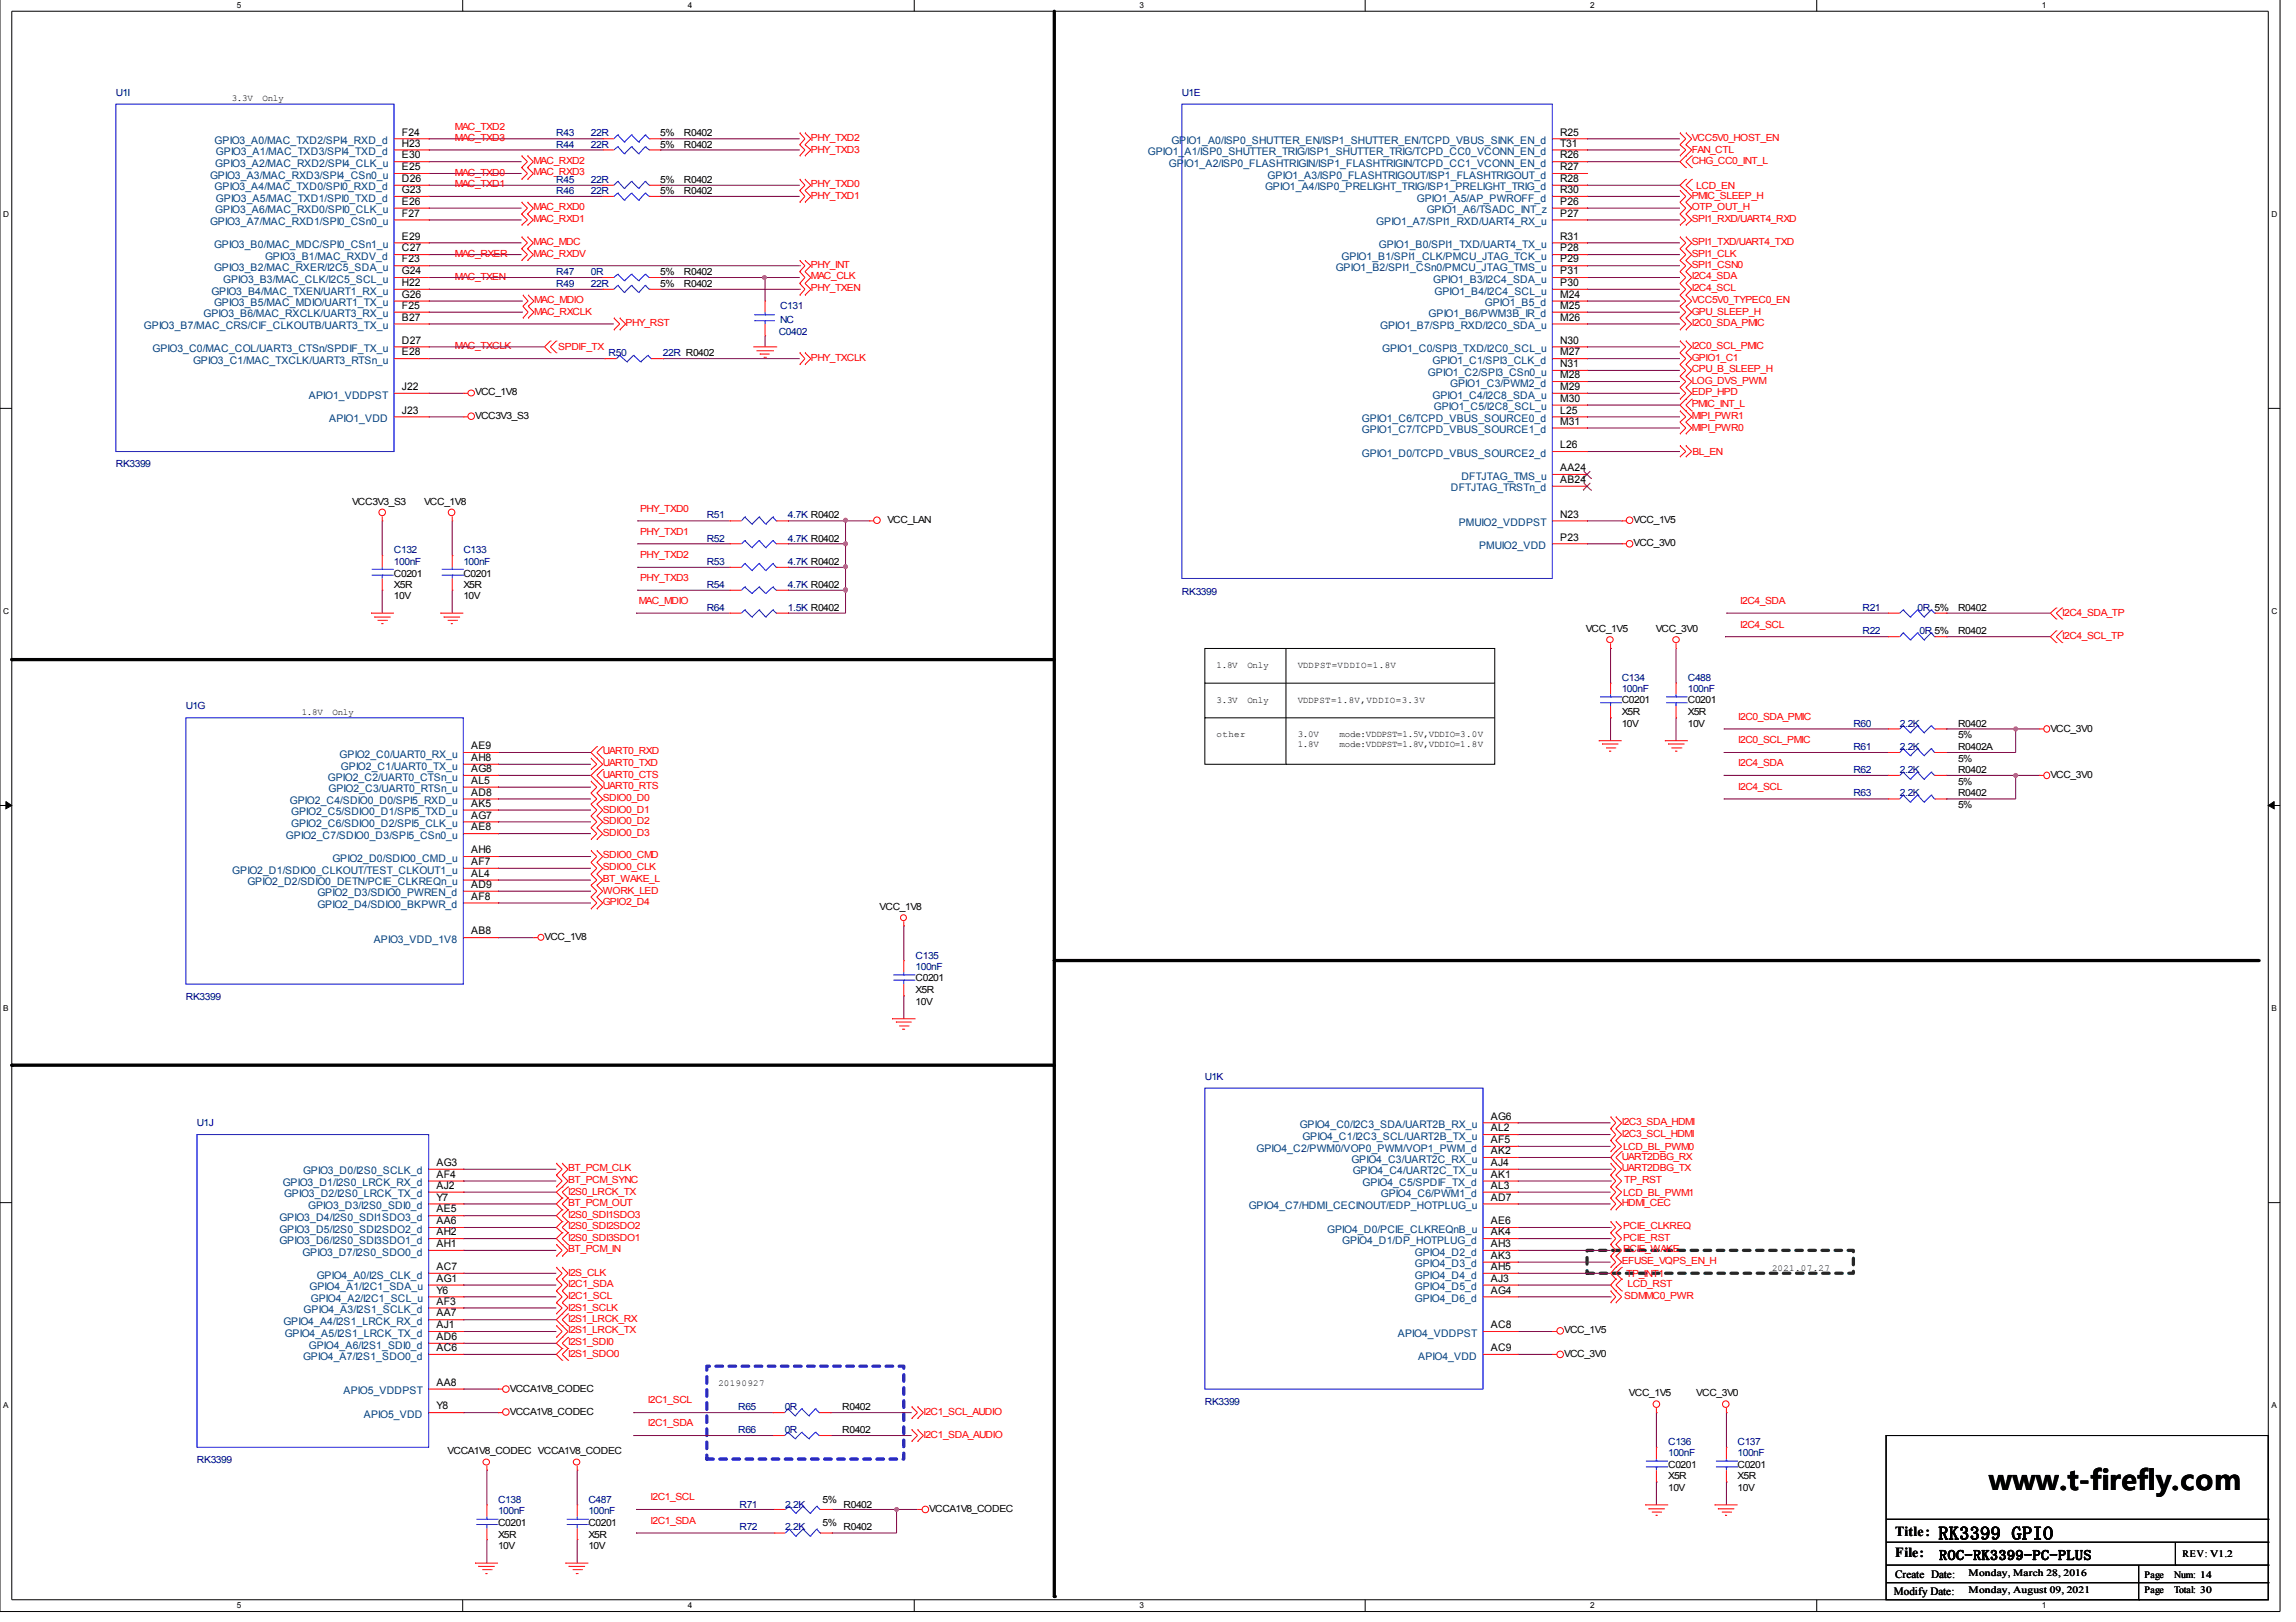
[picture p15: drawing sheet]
<svg xmlns="http://www.w3.org/2000/svg" width="297mm" height="210mm" viewBox="0 0 297 210" stroke-linecap="round" stroke-linejoin="round" font-family="sans-serif">
<defs><g id="words">
<text font-size="3.6" x="257.3" y="192.9">www.t-firefly.com</text>
<text font-size="2.4" x="250.8" y="199.2">RK3399 GPIO</text>
<g font-size="1.8">
<text x="245.2" y="198.8">Title:</text>
<text x="245.2" y="201.4">File:</text>
<text x="250.9" y="201.9">ROC-RK3399-PC-PLUS</text>
</g>
<g font-size="1.4">
<text x="52" y="17.5">F24</text>
<text x="201.8" y="17.5">R25</text>
<text x="52" y="23.6">D26</text>
<text x="52" y="22">E25</text>
<text x="52" y="20.5">E30</text>
<text x="52" y="19">H23</text>
<text x="201.8" y="19">T31</text>
<text x="201.8" y="20.5">R26</text>
<text x="201.8" y="22">R27</text>
<text x="201.8" y="23.6">R28</text>
<text x="52" y="28">F27</text>
<text x="52" y="26.5">E26</text>
<text x="52" y="25">G23</text>
<text x="201.8" y="25">R30</text>
<text x="201.8" y="26.5">P26</text>
<text x="201.8" y="28">P27</text>
<text x="52" y="35.5">G24</text>
<text x="52" y="34">F23</text>
<text x="52" y="32.5">C27</text>
<text x="52" y="31">E29</text>
<text x="201.8" y="31">R31</text>
<text x="201.8" y="32.5">P28</text>
<text x="201.8" y="34">P29</text>
<text x="201.8" y="35.5">P31</text>
<text x="52" y="41.5">B27</text>
<text x="52" y="40">F25</text>
<text x="52" y="38.5">G26</text>
<text x="52" y="37">H22</text>
<text x="201.8" y="41.5">M26</text>
<text x="201.8" y="37">P30</text>
<text x="201.8" y="38.5">M24</text>
<text x="201.8" y="40">M25</text>
<text x="52" y="46">E28</text>
<text x="52" y="44.5">D27</text>
<text x="201.8" y="44.5">N30</text>
<text x="201.8" y="46">M27</text>
<text x="201.8" y="47.5">N31</text>
<text x="52" y="53.5">J23</text>
<text x="52" y="50.5">J22</text>
<text x="201.8" y="49">M28</text>
<text x="201.8" y="50.5">M29</text>
<text x="201.8" y="52">M30</text>
<text x="201.8" y="53.5">L25</text>
<text x="201.8" y="55">M31</text>
<text x="201.8" y="58">L26</text>
<text x="201.8" y="61">AA24</text>
<text x="201.8" y="62.5">AB24</text>
<text x="201.8" y="67">N23</text>
<text x="201.8" y="69.9">P23</text>
<text x="61" y="97">AE9</text>
<text x="61" y="98.5">AH8</text>
<text x="61" y="99.9">AG8</text>
<text x="61" y="101.4">AL5</text>
<text x="61" y="103">AD8</text>
<text x="61" y="104.4">AK5</text>
<text x="61" y="105.9">AG7</text>
<text x="61" y="107.5">AE8</text>
<text x="61" y="110.4">AH6</text>
<text x="61" y="111.9">AF7</text>
<text x="61" y="113.5">AL4</text>
<text x="61" y="114.9">AD9</text>
<text x="61" y="116.4">AF8</text>
<text x="61" y="120.9">AB8</text>
<text x="192.9" y="144.9">AG6</text>
<text x="192.9" y="146.4">AL2</text>
<text x="192.9" y="147.9">AF5</text>
<text x="192.9" y="149.4">AK2</text>
<text x="56.5" y="150.9">AG3</text>
<text x="56.5" y="152.4">AF4</text>
<text x="56.5" y="153.9">AJ2</text>
<text x="56.5" y="155.4">Y7</text>
<text x="192.9" y="150.9">AJ4</text>
<text x="192.9" y="152.4">AK1</text>
<text x="192.9" y="153.9">AL3</text>
<text x="192.9" y="155.4">AD7</text>
<text x="56.5" y="156.9">AE5</text>
<text x="56.5" y="158.4">AA6</text>
<text x="56.5" y="159.9">AH2</text>
<text x="56.5" y="161.4">AH1</text>
<text x="192.9" y="158.4">AE6</text>
<text x="192.9" y="159.9">AK4</text>
<text x="192.9" y="161.4">AH3</text>
<text x="56.5" y="164.4">AC7</text>
<text x="56.5" y="165.9">AG1</text>
<text x="56.5" y="167.4">Y6</text>
<text x="192.9" y="162.9">AK3</text>
<text x="192.9" y="164.4">AH5</text>
<text x="192.9" y="165.9">AJ3</text>
<text x="192.9" y="167.4">AG4</text>
<text x="56.5" y="168.8">AF3</text>
<text x="56.5" y="170.4">AA7</text>
<text x="56.5" y="171.9">AJ1</text>
<text x="56.5" y="173.4">AD6</text>
<text x="192.9" y="171.9">AC8</text>
<text x="56.5" y="179.3">AA8</text>
<text x="56.5" y="174.9">AC6</text>
<text x="192.9" y="174.9">AC9</text>
<text x="56.5" y="182.4">Y8</text>
<text x="245" y="206.3">Modify Date:</text>
<text x="245.2" y="204.1">Create Date:</text>
</g>
<g font-size="1.4" fill="#003f7f">
<text x="27.2" y="23.1">GPIO3_A3/MAC_RXD3/SPI4_CSn0_u</text>
<text x="27.8" y="18.6">GPIO3_A0/MAC_TXD2/SPI4_RXD_d</text>
<text x="27.9" y="21.6">GPIO3_A2/MAC_RXD2/SPI4_CLK_u</text>
<text x="27.9" y="20.1">GPIO3_A1/MAC_TXD3/SPI4_TXD_d</text>
<text x="148.5" y="20.1">GPIO1_A1/ISP0_SHUTTER_TRIG/ISP1_SHUTTER_TRIG/TCPD_CC0_VCONN_EN_d</text>
<text x="151.2" y="21.6">GPIO1_A2/ISP0_FLASHTRIGIN/ISP1_FLASHTRIGIN/TCPD_CC1_VCONN_EN_d</text>
<text x="151.6" y="18.6">GPIO1_A0/ISP0_SHUTTER_EN/ISP1_SHUTTER_EN/TCPD_VBUS_SINK_EN_d</text>
<text x="164" y="23.1">GPIO1_A3/ISP0_FLASHTRIGOUT/ISP1_FLASHTRIGOUT_d</text>
<text x="27.2" y="29.1">GPIO3_A7/MAC_RXD1/SPI0_CSn0_u</text>
<text x="27.8" y="24.7">GPIO3_A4/MAC_TXD0/SPI0_RXD_d</text>
<text x="27.9" y="27.6">GPIO3_A6/MAC_RXD0/SPI0_CLK_u</text>
<text x="27.9" y="26.1">GPIO3_A5/MAC_TXD1/SPI0_TXD_d</text>
<text x="163.7" y="24.7">GPIO1_A4/ISP0_PRELIGHT_TRIG/ISP1_PRELIGHT_TRIG_d</text>
<text x="178.1" y="29.1">GPIO1_A7/SPI1_RXD/UART4_RX_u</text>
<text x="183.3" y="26.1">GPIO1_A5/AP_PWROFF_d</text>
<text x="184.6" y="27.6">GPIO1_A6/TSADC_INT_z</text>
<text x="27.7" y="35.1">GPIO3_B2/MAC_RXER/I2C5_SDA_u</text>
<text x="27.7" y="32.1">GPIO3_B0/MAC_MDC/SPI0_CSn1_u</text>
<text x="34.3" y="33.6">GPIO3_B1/MAC_RXDV_d</text>
<text x="172.8" y="35.1">GPIO1_B2/SPI1_CSn0/PMCU_JTAG_TMS_u</text>
<text x="173.6" y="33.6">GPIO1_B1/SPI1_CLK/PMCU_JTAG_TCK_u</text>
<text x="178.4" y="32.1">GPIO1_B0/SPI1_TXD/UART4_TX_u</text>
<text x="26.3" y="41.1">GPIO3_B6/MAC_RXCLK/UART3_RX_u</text>
<text x="27.3" y="38.1">GPIO3_B4/MAC_TXEN/UART1_RX_u</text>
<text x="27.7" y="39.6">GPIO3_B5/MAC_MDIO/UART1_TX_u</text>
<text x="28.9" y="36.6">GPIO3_B3/MAC_CLK/I2C5_SCL_u</text>
<text x="184.8" y="41.1">GPIO1_B6/PWM3B_IR_d</text>
<text x="185.4" y="36.6">GPIO1_B3/I2C4_SDA_u</text>
<text x="185.6" y="38.1">GPIO1_B4/I2C4_SCL_u</text>
<text x="192.1" y="39.6">GPIO1_B5_d</text>
<text x="18.6" y="42.6">GPIO3_B7/MAC_CRS/CIF_CLKOUTB/UART3_TX_u</text>
<text x="19.7" y="45.6">GPIO3_C0/MAC_COL/UART3_CTSn/SPDIF_TX_u</text>
<text x="25" y="47.1">GPIO3_C1/MAC_TXCLK/UART3_RTSn_u</text>
<text x="178.6" y="42.6">GPIO1_B7/SPI3_RXD/I2C0_SDA_u</text>
<text x="178.8" y="45.6">GPIO1_C0/SPI3_TXD/I2C0_SCL_u</text>
<text x="185.3" y="47.1">GPIO1_C1/SPI3_CLK_d</text>
<text x="40" y="51.6">APIO1_VDDPST</text>
<text x="184.7" y="48.6">GPIO1_C2/SPI3_CSn0_u</text>
<text x="185.3" y="51.6">GPIO1_C4/I2C8_SDA_u</text>
<text x="185.5" y="53.1">GPIO1_C5/I2C8_SCL_u</text>
<text x="187.6" y="50.1">GPIO1_C3/PWM2_d</text>
<text x="42.6" y="54.6">APIO1_VDD</text>
<text x="176.2" y="54.6">GPIO1_C6/TCPD_VBUS_SOURCE0_d</text>
<text x="176.2" y="56.1">GPIO1_C7/TCPD_VBUS_SOURCE1_d</text>
<text x="176.2" y="59.1">GPIO1_D0/TCPD_VBUS_SOURCE2_d</text>
<text x="187.7" y="63.6">DFTJTAG_TRSTn_d</text>
<text x="189.1" y="62.1">DFTJTAG_TMS_u</text>
<text x="188.7" y="68.1">PMUIO2_VDDPST</text>
<text x="191.3" y="71">PMUIO2_VDD</text>
<text x="42.4" y="101">GPIO2_C2/UART0_CTSn_u</text>
<text x="43.9" y="98.1">GPIO2_C0/UART0_RX_u</text>
<text x="44.1" y="99.6">GPIO2_C1/UART0_TX_u</text>
<text x="37.5" y="104.1">GPIO2_C4/SDIO0_D0/SPI5_RXD_u</text>
<text x="37.7" y="105.5">GPIO2_C5/SDIO0_D1/SPI5_TXD_u</text>
<text x="37.7" y="107">GPIO2_C6/SDIO0_D2/SPI5_CLK_u</text>
<text x="42.5" y="102.5">GPIO2_C3/UART0_RTSn_u</text>
<text x="30.1" y="113">GPIO2_D1/SDIO0_CLKOUT/TEST_CLKOUT1_u</text>
<text x="37" y="108.6">GPIO2_C7/SDIO0_D3/SPI5_CSn0_u</text>
<text x="43" y="111.5">GPIO2_D0/SDIO0_CMD_u</text>
<text x="32" y="114.6">GPIO2_D2/SDIO0_DETN/PCIE_CLKREQn_u</text>
<text x="41.1" y="116">GPIO2_D3/SDIO0_PWREN_d</text>
<text x="41.1" y="117.5">GPIO2_D4/SDIO0_BKPWR_d</text>
<text x="48.3" y="122">APIO3_VDD_1V8</text>
<text x="162.6" y="149">GPIO4_C2/PWM0/VOP0_PWM/VOP1_PWM_d</text>
<text x="168.1" y="146">GPIO4_C0/I2C3_SDA/UART2B_RX_u</text>
<text x="168.5" y="147.5">GPIO4_C1/I2C3_SCL/UART2B_TX_u</text>
<text x="36.6" y="153.5">GPIO3_D1/I2S0_LRCK_RX_d</text>
<text x="36.7" y="155">GPIO3_D2/I2S0_LRCK_TX_d</text>
<text x="39.2" y="152">GPIO3_D0/I2S0_SCLK_d</text>
<text x="174.8" y="150.5">GPIO4_C3/UART2C_RX_u</text>
<text x="175" y="152">GPIO4_C4/UART2C_TX_u</text>
<text x="176.3" y="153.5">GPIO4_C5/SPDIF_TX_d</text>
<text x="178.6" y="155">GPIO4_C6/PWM1_d</text>
<text x="36.2" y="158">GPIO3_D4/I2S0_SDI1SDO3_d</text>
<text x="36.2" y="159.5">GPIO3_D5/I2S0_SDI2SDO2_d</text>
<text x="36.2" y="161">GPIO3_D6/I2S0_SDI3SDO1_d</text>
<text x="39.9" y="156.5">GPIO3_D3/I2S0_SDI0_d</text>
<text x="161.5" y="156.5">GPIO4_C7/HDMI_CECINOUT/EDP_HOTPLUG_u</text>
<text x="171.7" y="159.5">GPIO4_D0/PCIE_CLKREQnB_u</text>
<text x="173.7" y="161">GPIO4_D1/DP_HOTPLUG_d</text>
<text x="39.1" y="162.5">GPIO3_D7/I2S0_SDO0_d</text>
<text x="40" y="167">GPIO4_A1/I2C1_SDA_u</text>
<text x="41" y="165.5">GPIO4_A0/I2S_CLK_d</text>
<text x="183" y="162.5">GPIO4_D2_d</text>
<text x="183" y="164">GPIO4_D3_d</text>
<text x="183" y="165.5">GPIO4_D4_d</text>
<text x="183" y="167">GPIO4_D5_d</text>
<text x="36.7" y="171.5">GPIO4_A4/I2S1_LRCK_RX_d</text>
<text x="36.8" y="173">GPIO4_A5/I2S1_LRCK_TX_d</text>
<text x="39.3" y="169.9">GPIO4_A3/I2S1_SCLK_d</text>
<text x="40.2" y="168.5">GPIO4_A2/I2C1_SCL_u</text>
<text x="180.8" y="173">APIO4_VDDPST</text>
<text x="183" y="168.5">GPIO4_D6_d</text>
<text x="39.2" y="176">GPIO4_A7/I2S1_SDO0_d</text>
<text x="40" y="174.5">GPIO4_A6/I2S1_SDI0_d</text>
<text x="183.5" y="176">APIO4_VDD</text>
<text x="44.4" y="180.4">APIO5_VDDPST</text>
<text x="47.1" y="183.5">APIO5_VDD</text>
</g>
<g font-size="1.3" fill="#00007f">
<text x="15" y="12.4">U1I</text>
<text x="72" y="17.6">R43</text>
<text x="76.5" y="17.6">22R</text>
<text x="152.9" y="12.4">U1E</text>
<text x="72" y="23.6">R45</text>
<text x="72" y="19.1">R44</text>
<text x="76.5" y="23.6">22R</text>
<text x="76.5" y="19.1">22R</text>
<text x="72" y="25.2">R46</text>
<text x="76.5" y="25.2">22R</text>
<text x="72" y="35.6">R47</text>
<text x="76.5" y="35.6">0R</text>
<text x="72" y="37.1">R49</text>
<text x="76.5" y="37.1">22R</text>
<text x="100.9" y="40">C131</text>
<text x="100.9" y="41.8">NC</text>
<text x="78.7" y="46.1">R50</text>
<text x="85.8" y="46.1">22R R0402</text>
<text x="100.8" y="43.4">C0402</text>
<text x="15" y="60.5">RK3399</text>
<text x="51" y="71.6">C132</text>
<text x="59.9" y="71.6">C133</text>
<text x="91.4" y="67.1">R51</text>
<text x="91.4" y="70.1">R52</text>
<text x="101.9" y="67.1">4.7K R0402</text>
<text x="101.9" y="70.1">4.7K R0402</text>
<text x="51" y="73.1">100nF</text>
<text x="59.9" y="73.1">100nF</text>
<text x="91.4" y="76">R54</text>
<text x="91.4" y="73.1">R53</text>
<text x="101.9" y="76">4.7K R0402</text>
<text x="101.9" y="73.1">4.7K R0402</text>
<text x="152.9" y="77">RK3399</text>
<text x="91.4" y="79.1">R64</text>
<text x="101.9" y="79.1">1.5K R0402</text>
<text x="241" y="79.1">R21</text>
<text x="241" y="82.1">R22</text>
<text x="248.1" y="79.1">0R 5%</text>
<text x="248.3" y="82.1">0R 5%</text>
<text x="209.8" y="88.1">C134</text>
<text x="209.8" y="89.6">100nF</text>
<text x="218.4" y="88.1">C488</text>
<text x="218.4" y="89.6">100nF</text>
<text x="24" y="91.8">U1G</text>
<text x="239.8" y="94.1">R60</text>
<text x="245.8" y="94.1">2.2K</text>
<text x="239.8" y="97">R61</text>
<text x="239.8" y="100.1">R62</text>
<text x="245.8" y="97">2.2K</text>
<text x="245.8" y="100.1">2.2K</text>
<text x="239.8" y="103.1">R63</text>
<text x="245.8" y="103.1">2.2K</text>
<text x="118.4" y="124.1">C135</text>
<text x="118.4" y="125.5">100nF</text>
<text x="24" y="129.4">RK3399</text>
<text x="155.9" y="139.8">U1K</text>
<text x="25.5" y="145.7">U1J</text>
<text x="95.5" y="182.5">R65</text>
<text x="95.5" y="185.4">R66</text>
<text x="101.5" y="182.5">0R</text>
<text x="101.5" y="185.4">0R</text>
<text x="155.9" y="181.9">RK3399</text>
<text x="25.5" y="189.3">RK3399</text>
<text x="215.8" y="187">C136</text>
<text x="215.8" y="188.5">100nF</text>
<text x="224.8" y="187">C137</text>
<text x="224.8" y="188.5">100nF</text>
<text x="64.4" y="194.5">C138</text>
<text x="64.4" y="195.9">100nF</text>
<text x="76.1" y="194.5">C487</text>
<text x="76.1" y="195.9">100nF</text>
<text x="95.7" y="195.1">R71</text>
<text x="101.6" y="195.1">2.2K</text>
<text x="95.7" y="198">R72</text>
<text x="101.6" y="198">2.2K</text>
</g>
<g font-size="1.3" fill="#f00">
<text x="58.8" y="16.8">MAC_TXD2</text>
<text x="58.8" y="18.2">MAC_TXD3</text>
<text x="58.8" y="22.8">MAC_TXD0</text>
<text x="69" y="21.2">MAC_RXD2</text>
<text x="69" y="22.7">MAC_RXD3</text>
<text x="104.9" y="19.7">PHY_TXD3</text>
<text x="104.9" y="18.2">PHY_TXD2</text>
<text x="218.9" y="21.2">CHG_CC0_INT_L</text>
<text x="218.9" y="18.2">VCC5V0_HOST_EN</text>
<text x="218.9" y="19.7">FAN_CTL</text>
<text x="58.8" y="24.2">MAC_TXD1</text>
<text x="69" y="27.2">MAC_RXD0</text>
<text x="69" y="28.7">MAC_RXD1</text>
<text x="104.9" y="25.8">PHY_TXD1</text>
<text x="104.9" y="24.2">PHY_TXD0</text>
<text x="218.9" y="25.8">PMIC_SLEEP_H</text>
<text x="218.9" y="27.2">OTP_OUT_H</text>
<text x="218.9" y="28.7">SPI1_RXD/UART4_RXD</text>
<text x="219.5" y="24.5">LCD_EN</text>
<text x="58.8" y="33.2">MAC_RXER</text>
<text x="69" y="31.7">MAC_MDC</text>
<text x="69" y="33.2">MAC_RXDV</text>
<text x="104.9" y="34.7">PHY_INT</text>
<text x="218.9" y="31.7">SPI1_TXD/UART4_TXD</text>
<text x="218.9" y="33.2">SPI1_CLK</text>
<text x="218.9" y="34.7">SPI1_CSN0</text>
<text x="58.8" y="36.3">MAC_TXEN</text>
<text x="69.1" y="40.7">MAC_RXCLK</text>
<text x="69.1" y="39.2">MAC_MDIO</text>
<text x="104.9" y="37.7">PHY_TXEN</text>
<text x="104.9" y="36.2">MAC_CLK</text>
<text x="218.9" y="40.7">GPU_SLEEP_H</text>
<text x="218.9" y="36.2">I2C4_SDA</text>
<text x="218.9" y="37.7">I2C4_SCL</text>
<text x="218.9" y="39.2">VCC5V0_TYPEC0_EN</text>
<text x="58.8" y="45.2">MAC_TXCLK</text>
<text x="72.2" y="45.3">SPDIF_TX</text>
<text x="80.9" y="42.2">PHY_RST</text>
<text x="104.9" y="46.7">PHY_TXCLK</text>
<text x="218.9" y="42.2">I2C0_SDA_PMIC</text>
<text x="218.9" y="45.2">I2C0_SCL_PMIC</text>
<text x="218.9" y="46.7">GPIO1_C1</text>
<text x="218.9" y="52.7">PMIC_INT_L</text>
<text x="218.9" y="48.2">CPU_B_SLEEP_H</text>
<text x="218.9" y="49.7">LOG_DVS_PWM</text>
<text x="218.9" y="51.2">EDP_HPD</text>
<text x="218.9" y="54.2">MIPI_PWR1</text>
<text x="218.9" y="55.7">MIPI_PWR0</text>
<text x="218.9" y="58.9">BL_EN</text>
<text x="82.8" y="66.2">PHY_TXD0</text>
<text x="82.8" y="69.2">PHY_TXD1</text>
<text x="82.8" y="75.2">PHY_TXD3</text>
<text x="82.8" y="72.2">PHY_TXD2</text>
<text x="82.6" y="78.2">MAC_MDIO</text>
<text x="225.1" y="78.2">I2C4_SDA</text>
<text x="225.1" y="81.2">I2C4_SCL</text>
<text x="266.8" y="79.7">I2C4_SDA_TP</text>
<text x="266.8" y="82.6">I2C4_SCL_TP</text>
<text x="224.9" y="93.1">I2C0_SDA_PMIC</text>
<text x="78" y="99.2">UART0_TXD</text>
<text x="78" y="97.6">UART0_RXD</text>
<text x="78" y="100.7">UART0_CTS</text>
<text x="224.9" y="99.2">I2C4_SDA</text>
<text x="224.9" y="96.2">I2C0_SCL_PMIC</text>
<text x="78" y="103.6">SDIO0_D0</text>
<text x="78" y="105.2">SDIO0_D1</text>
<text x="78" y="106.6">SDIO0_D2</text>
<text x="78" y="102.1">UART0_RTS</text>
<text x="224.9" y="102.2">I2C4_SCL</text>
<text x="78" y="111.1">SDIO0_CMD</text>
<text x="78" y="112.6">SDIO0_CLK</text>
<text x="78" y="108.1">SDIO0_D3</text>
<text x="78" y="115.7">WORK_LED</text>
<text x="78" y="114.1">BT_WAKE_L</text>
<text x="78" y="117.1">GPIO2_D4</text>
<text x="209.8" y="145.6">I2C3_SDA_HDMI</text>
<text x="209.8" y="147.1">I2C3_SCL_HDMI</text>
<text x="210" y="148.8">LCD_BL_PWM0</text>
<text x="73.5" y="153.1">BT_PCM_SYNC</text>
<text x="73.5" y="151.6">BT_PCM_CLK</text>
<text x="73.5" y="154.6">I2S0_LRCK_TX</text>
<text x="209.8" y="151.6">UART2DBG_TX</text>
<text x="209.8" y="150.1">UART2DBG_RX</text>
<text x="210" y="154.8">LCD_BL_PWM1</text>
<text x="210.1" y="153.1">TP_RST</text>
<text x="73.5" y="156.1">BT_PCM_OUT</text>
<text x="73.5" y="157.6">I2S0_SDI1SDO3</text>
<text x="73.5" y="159.1">I2S0_SDI2SDO2</text>
<text x="73.5" y="160.6">I2S0_SDI3SDO1</text>
<text x="209.8" y="156.1">HDMI_CEC</text>
<text x="210" y="160.6">PCIE_RST</text>
<text x="210" y="159.1">PCIE_CLKREQ</text>
<text x="73.5" y="165.1">I2S_CLK</text>
<text x="73.5" y="166.6">I2C1_SDA</text>
<text x="73.5" y="162.1">BT_PCM_IN</text>
<text x="209.8" y="163.6">EFUSE_VQPS_EN_H</text>
<text x="210" y="162.1">PCIE_WAKE</text>
<text x="210.4" y="165.2">TP_INT1</text>
<text x="210.6" y="166.6">LCD_RST</text>
<text x="73.5" y="169.6">I2S1_SCLK</text>
<text x="73.5" y="171">I2S1_LRCK_RX</text>
<text x="73.5" y="168.1">I2C1_SCL</text>
<text x="73.5" y="172.6">I2S1_LRCK_TX</text>
<text x="210.1" y="168.1">SDMMC0_PWR</text>
<text x="73.5" y="175.6">I2S1_SDO0</text>
<text x="73.5" y="174.1">I2S1_SDI0</text>
<text x="83.8" y="181.6">I2C1_SCL</text>
<text x="83.8" y="184.6">I2C1_SDA</text>
<text x="119.5" y="183.1">I2C1_SCL_AUDIO</text>
<text x="119.5" y="186">I2C1_SDA_AUDIO</text>
<text x="84.2" y="194.2">I2C1_SCL</text>
<text x="84.2" y="197.2">I2C1_SDA</text>
</g>
<g font-size="1.3">
<text x="85.4" y="17.6">5%</text>
<text x="88.5" y="17.6">R0402</text>
<text x="85.4" y="23.6">5%</text>
<text x="85.4" y="19.1">5%</text>
<text x="88.5" y="23.6">R0402</text>
<text x="88.5" y="19.1">R0402</text>
<text x="85.4" y="25.2">5%</text>
<text x="88.5" y="25.2">R0402</text>
<text x="85.4" y="35.6">5%</text>
<text x="88.5" y="35.6">R0402</text>
<text x="85.4" y="37.1">5%</text>
<text x="88.5" y="37.1">R0402</text>
<text x="61.5" y="51.2">VCC_1V8</text>
<text x="61.5" y="54.2">VCC3V3_S3</text>
<text x="45.6" y="65.3">VCC3V3_S3</text>
<text x="54.9" y="65.3">VCC_1V8</text>
<text x="114.8" y="67.7">VCC_LAN</text>
<text x="211.3" y="70.7">VCC_3V0</text>
<text x="211.3" y="67.7">VCC_1V5</text>
<text x="51" y="74.6">C0201</text>
<text x="51" y="76">X5R</text>
<text x="51" y="77.6">10V</text>
<text x="59.9" y="74.6">C0201</text>
<text x="59.9" y="76">X5R</text>
<text x="59.9" y="77.6">10V</text>
<text x="205.1" y="81.8">VCC_1V5</text>
<text x="214.2" y="81.8">VCC_3V0</text>
<text x="253.3" y="79.1">R0402</text>
<text x="253.3" y="82.1">R0402</text>
<text x="209.8" y="91">C0201</text>
<text x="209.8" y="92.6">X5R</text>
<text x="209.8" y="94.1">10V</text>
<text x="218.4" y="91">C0201</text>
<text x="218.4" y="92.6">X5R</text>
<text x="218.4" y="94.1">10V</text>
<text x="253.3" y="94.1">R0402</text>
<text x="253.3" y="95.5">5%</text>
<text x="265.3" y="94.7">VCC_3V0</text>
<text x="253.3" y="97">R0402A</text>
<text x="253.3" y="98.6">5%</text>
<text x="253.3" y="100.1">R0402</text>
<text x="253.3" y="101.5">5%</text>
<text x="265.3" y="100.7">VCC_3V0</text>
<text x="253.3" y="103.1">R0402</text>
<text x="253.3" y="104.6">5%</text>
<text x="113.8" y="117.7">VCC_1V8</text>
<text x="70.4" y="121.6">VCC_1V8</text>
<text x="118.4" y="127">C0201</text>
<text x="118.4" y="128.5">X5R</text>
<text x="118.4" y="130.1">10V</text>
<text x="202.4" y="172.6">VCC_1V5</text>
<text x="202.4" y="175.6">VCC_3V0</text>
<text x="66" y="183.1">VCCA1V8_CODEC</text>
<text x="66" y="180.1">VCCA1V8_CODEC</text>
<text x="109" y="182.5">R0402</text>
<text x="109" y="185.4">R0402</text>
<text x="210.7" y="180.7">VCC_1V5</text>
<text x="219.5" y="180.7">VCC_3V0</text>
<text x="57.9" y="188.1">VCCA1V8_CODEC VCCA1V8_CODEC</text>
<text x="215.8" y="190">C0201</text>
<text x="215.8" y="191.4">X5R</text>
<text x="224.8" y="190">C0201</text>
<text x="224.8" y="191.4">X5R</text>
<text x="64.4" y="197.5">C0201</text>
<text x="76.1" y="197.5">C0201</text>
<text x="106.4" y="197.5">5%</text>
<text x="106.4" y="194.5">5%</text>
<text x="109.1" y="195.1">R0402</text>
<text x="120.2" y="195.7">VCCA1V8_CODEC</text>
<text x="215.8" y="193">10V</text>
<text x="224.8" y="193">10V</text>
<text x="64.4" y="199">X5R</text>
<text x="64.4" y="200.4">10V</text>
<text x="76.1" y="199">X5R</text>
<text x="76.1" y="200.4">10V</text>
<text x="109.1" y="198">R0402</text>
<text x="254.7" y="204">Monday, March 28, 2016</text>
<text x="282.4" y="201.4">REV: V1.2</text>
<text x="254.7" y="206.2">Monday, August 09, 2021</text>
<text x="277.5" y="204.1">Page</text>
<text x="277.5" y="206.2">Page</text>
<text x="281.3" y="204.1">Num: 14</text>
<text x="281.3" y="206.2">Total: 30</text>
</g>
<g font-size="1.2">
<text x="30" y="13.1">3.3V</text>
<text x="34" y="13.1">Only</text>
<text x="157.4" y="86.5">1.8V</text>
<text x="161.4" y="86.5">Only</text>
<text x="167.9" y="86.5">VDDPST=VDDIO=1.8V</text>
<text x="39" y="92.5">1.8V</text>
<text x="43" y="92.5">Only</text>
<text x="157.4" y="90.9">3.3V</text>
<text x="157.4" y="95.4">other</text>
<text x="161.4" y="90.9">Only</text>
<text x="167.9" y="95.4">3.0V</text>
<text x="167.9" y="90.9">VDDPST=1.8V,VDDIO=3.3V</text>
<text x="173.3" y="95.4">mode:VDDPST=1.5V,VDDIO=3.0V</text>
<text x="167.9" y="96.6">1.8V</text>
<text x="173.3" y="96.6">mode:VDDPST=1.8V,VDDIO=1.8V</text>
<text x="229.3" y="164.4">2021.07.27</text>
<text x="93" y="179.4">20190927</text>
</g>
<g font-size="1.1">
<text x="30.6" y="1">5</text>
<text x="89" y="1">4</text>
<text x="147.4" y="1">3</text>
<text x="205.7" y="1">2</text>
<text x="264.2" y="1">1</text>
<text x=".4" y="28">D</text>
<text x="293.9" y="28">D</text>
<text x=".4" y="79.4">C</text>
<text x="293.9" y="79.4">C</text>
<text x=".4" y="130.8">B</text>
<text x="293.9" y="130.8">B</text>
<text x=".4" y="182.2">A</text>
<text x="293.9" y="182.2">A</text>
<text x="30.6" y="208.1">5</text>
<text x="89" y="208.1">4</text>
<text x="147.4" y="208.1">3</text>
<text x="205.7" y="208.1">2</text>
<text x="264.2" y="208.1">1</text>
</g>
</g></defs>
<path d="M0 -.1v208.6h295v-208.6M1.5 1.5h292v205.5h-292z" fill="none" stroke="#000" stroke-width=".13"/>
<g fill="#fff">
<path d="M30.6 .1h.5v1.1h-.5z"/>
<path d="M30.6 207.2h.5v1.1h-.5z"/>
</g>
<path d="M59.9 -.1v1.6M59.9 207v1.5" fill="none" stroke="#000" stroke-width=".13"/>
<g fill="#fff">
<path d="M89 .1h.4v1.1h-.4z"/>
<path d="M89 207.2h.4v1.1h-.4z"/>
</g>
<path d="M118.3 -.1v1.6M118.3 207v1.5" fill="none" stroke="#000" stroke-width=".13"/>
<g fill="#fff">
<path d="M147.4 .1h.4v1.1h-.4z"/>
<path d="M147.4 207.2h.4v1.1h-.4z"/>
</g>
<path d="M176.6 -.1v1.6M176.6 207v1.5" fill="none" stroke="#000" stroke-width=".13"/>
<g fill="#fff">
<path d="M205.7 .1h.5v1.1h-.5z"/>
<path d="M205.7 207.2h.5v1.1h-.5z"/>
</g>
<path d="M235 -.1v1.6M235 207v1.5" fill="none" stroke="#000" stroke-width=".13"/>
<g fill="#fff">
<path d="M264.2 .1h.4v1.1h-.4z"/>
<path d="M264.2 207.2h.4v1.1h-.4z"/>
<path d="M.4 27.1h.5v1.1h-.5z"/>
<path d="M293.9 27.1h.5v1.1h-.5z"/>
<path d="M.4 78.5h.5v1.1h-.5z"/>
<path d="M293.9 78.5h.5v1.1h-.5z"/>
</g>
<path d="M0 52.8h1.5M293.5 52.8h1.5" fill="none" stroke="#000" stroke-width=".13"/>
<g fill="#fff">
<path d="M.4 129.9h.5v1.1h-.5z"/>
<path d="M293.9 129.9h.5v1.1h-.5z"/>
</g>
<path d="M0 104.2h1.5M293.5 104.2h1.5" fill="none" stroke="#000" stroke-width=".13"/>
<path d="M.8 103.7l.7 .5-.7 .5zM293.5 104.2l.7-.5v1z" fill="#000" stroke="#000" stroke-width=".13"/>
<g fill="#fff">
<path d="M.4 181.3h.6v1.1h-.6z"/>
<path d="M293.9 181.3h.6v1.1h-.6z"/>
</g>
<g fill="none" stroke="#000" stroke-width=".13">
<path d="M155.9 83.9h37.5v15h-37.5zM155.9 88.4h.1M155.9 92.9h.1M155.9 88.4h37.5M155.9 92.9h37.5M166.4 98.9h.1M166.4 83.9v15M0 155.6h1.5M293.5 155.6h1.5M244 185.8h49.5v21.2h-49.5zM244 196.6h49.5M244 199.6h49.5"/>
<path d="M281.4 199.6v2.9M293.5 196.6h.1M293.5 199.6h.1M244 202.5h49.5M244 204.8h49.5M276.7 207h.1M276.7 202.5v4.5M281.4 202.5h.1M293.5 202.5h.1M293.5 204.8h.1"/>
</g>
<path d="M136.4 1.5v205.1M1.5 85.4h134.9M1.5 137.9h134.9M136.4 124.3h155.9" fill="none" stroke="#000" stroke-width=".42"/>
<g fill="#000">
<circle cx="1.5" cy="85.4" r=".21"/>
<circle cx="1.5" cy="137.9" r=".21"/>
<circle cx="136.4" cy="124.3" r=".21"/>
<circle cx="136.4" cy="206.6" r=".21"/>
</g>
<path d="M91.4 176.8h25.5v12h-25.5z" fill="none" stroke="#00f" stroke-width=".42" stroke-dasharray=".8 .8"/>
<path d="M205.3 161.8h34.5v3h-34.5z" fill="none" stroke="#007f00" stroke-width=".42" stroke-dasharray=".8 .8"/>
<g fill="none" stroke="#7f003f" stroke-width=".13">
<path d="M55.5 18h.1M55.5 19.4h.1M55.5 18h22.5M55.5 19.4h22.5M85.4 19.4h.1M85.4 18h.1M85.4 18h18.1M85.4 19.4h18.1M205.3 18h.1M205.3 19.4h.1M205.3 18h12M205.3 19.4h12"/>
<path d="M55.5 20.9h.1M55.5 22.5h.1M55.5 24h.1M55.5 25.4h.1M55.5 37.4h.1M55.5 26.9h.1M55.5 28.5h.1M55.5 39h.1M55.5 31.4h.1M55.5 32.9h.1M55.5 25.4h22.5M55.5 26.9h12"/>
<path d="M55.5 35.9h22.5M55.5 37.4h22.5M55.5 20.9h12M55.5 22.5h12M55.5 24h22.5M55.5 28.5h12M55.5 39h12.1M55.5 31.4h12M55.5 32.9h12M55.5 34.4h48M78 35.9h.1M85.4 24h.1"/>
<path d="M85.4 25.4h.1M85.4 25.4h18.1M85.4 35.9h18.1M85.4 37.4h18.1M85.4 24h18.1M99 35.9h.1M99 35.9v3.1M103.5 37.4h.1M103.5 34.4h.1M205.3 25.4h.1M205.3 26.9h.1M205.3 35.9h.1"/>
<path d="M205.3 37.4h.1M205.3 20.9h.1M205.3 28.5h.1M205.3 31.4h.1M205.3 32.9h.1M205.3 34.4h.1M205.3 39h.1M205.3 24h.1M205.3 25.4h12M205.3 26.9h12M205.3 35.9h12M205.3 37.4h12"/>
<path d="M205.3 20.9h12M205.3 24h12M205.3 28.5h12M205.3 39h12M205.3 31.4h12M205.3 32.9h12M205.3 34.4h12M55.5 53.9h.1M55.5 50.9h.1M55.5 40.4h.1M55.5 41.9h.1M55.5 44.9h.1"/>
<path d="M55.5 41.9h23.9M55.5 44.9h14.9M55.5 53.9h4.4M55.5 50.9h4.4M55.5 40.4h12.1M55.5 46.4h22.7M78.2 46.4h.1M85.8 46.4h.1M85.8 46.4h17.7M99 43.4h.1M99 43.4v1.5M205.3 41.9h.1"/>
<path d="M205.3 44.9h.1M205.3 52.4h.1M205.3 40.4h.1M205.3 47.9h.1M205.3 49.4h.1M205.3 46.4h.1M205.3 53.9h.1M205.3 55.4h.1M205.3 50.9h.1M205.3 58.4h.1M205.3 41.9h12M205.3 44.9h12"/>
<path d="M205.3 52.4h12M205.3 53.9h12M205.3 50.9h12M205.3 40.4h12M205.3 46.4h12M205.3 47.9h12M205.3 49.4h12M205.3 55.4h12M205.3 58.4h12M49.4 76.4h.1M49.4 67.4h.1M49.4 67.4v4.5"/>
<path d="M49.4 76.4v2.9M58.5 76.4h.1M58.5 71.9h.1M58.5 67.4v4.5M58.5 76.4v2.9M82.3 79.3h.1M82.3 79.3h12.1M82.5 67.4h.1M82.5 76.4h.1M82.5 73.4h.1M82.5 70.4h.1M82.5 70.4h11.9"/>
<path d="M82.5 67.4h11.9M82.5 73.4h11.9M82.5 76.4h11.9M101.9 70.4h.1M101.9 73.4h.1M101.9 67.4h.1M101.9 76.4h.1M101.9 79.3h.1M101.9 70.4h7.5M101.9 67.4h10.5M101.9 73.4h7.5M101.9 76.4h7.5"/>
<path d="M109.4 67.4h.1M109.4 73.4h.1M109.4 70.4h.1M109.4 76.4h.1M109.4 67.4v11.9h-7.5M205.3 70.4h.1M205.3 67.4h.1M205.3 70.4h4.5M205.3 67.4h4.5M223.4 79.3h.1M223.4 79.3h20.9M251.8 79.3h.1"/>
<path d="M251.8 79.3h13.5M64.4 97.4h.1M64.4 98.9h.1M64.4 97.4h12.1M64.4 98.9h12.1M208.4 92.9h.1M208.4 83.9h.1M208.4 83.9v4.5M208.4 92.9v3M216.8 92.9h.1M216.8 83.9h.1M216.8 83.9v4.5"/>
<path d="M216.8 92.9v3M223 94.3h.1M223 97.4h.1M223 97.4h21.3M223 94.3h21.3M223.2 82.4h.1M223.2 82.4h21.1M251.8 94.3h.1M251.8 97.4h.1M251.8 82.4h.1M251.8 94.3h12M251.8 82.4h13.5"/>
<path d="M260.8 94.3h.1M260.8 94.3v3.1h-9M64.4 101.9h.1M64.4 100.3h.1M64.4 103.4h.1M64.4 104.8h.1M64.4 106.4h.1M64.4 107.9h.1M64.4 112.4h.1M64.4 110.8h.1M64.4 115.3h.1M64.4 113.9h.1"/>
<path d="M64.4 116.9h.1M64.4 101.9h12.1M64.4 100.3h12.1M64.4 103.4h12.1M64.4 104.8h12.1M64.4 106.4h12.1M64.4 107.9h12.1M64.4 112.4h12.1M64.4 110.8h12.1M64.4 115.3h12.1M64.4 113.9h12.1M64.4 116.9h12.1"/>
<path d="M116.9 119.8h.1M116.9 119.8v4.5M223 100.3h.1M223 103.4h.1M223 100.3h21.3M223 103.4h21.3M251.8 100.3h.1M251.8 103.4h.1M251.8 100.3h12M260.8 100.3h.1M260.8 100.3v3.1h-9M64.4 121.3h.1"/>
<path d="M64.4 121.3h4.6M116.9 128.9h.1M116.9 128.9v2.9M59.9 155.8h.1M59.9 152.8h.1M59.9 151.3h.1M59.9 154.3h.1M59.9 157.3h.1M59.9 158.8h.1M59.9 151.3h12.1M59.9 155.8h12.1M59.9 158.8h12.1"/>
<path d="M59.9 152.8h12.1M59.9 154.3h12.1M59.9 157.3h12.1M196.3 146.8h.1M196.3 145.3h.1M196.3 155.8h.1M196.3 148.4h.1M196.3 154.3h.1M196.3 146.8h12.1M196.3 145.3h12.1M196.3 149.8h12.1M196.3 151.3h12.1"/>
<path d="M196.3 155.8h12.1M196.3 158.8h12.1M196.3 152.8h12.1M196.3 148.4h12.1M196.3 154.3h12.1M208.4 149.8h.1M208.4 151.3h.1M208.4 158.8h.1M208.4 152.8h.1M59.9 175.3h.1M59.9 170.8h.1M59.9 169.3h.1"/>
<path d="M59.9 173.8h.1M59.9 164.8h.1M59.9 167.8h.1M59.9 166.3h.1M59.9 179.8h.1M59.9 172.3h.1M59.9 161.8h.1M59.9 160.3h.1M59.9 172.3h12.1M59.9 175.3h12.1M59.9 170.8h12.1M59.9 169.3h12.1"/>
<path d="M59.9 173.8h12.1M59.9 164.8h12.1M59.9 167.8h12.1M59.9 166.3h12.1M59.9 179.8h4.5M59.9 160.3h12.1M59.9 161.8h12.1M196.3 172.3h.1M196.3 175.3h.1M196.3 164.8h.1M196.3 163.3h.1M196.3 172.3h4.5"/>
<path d="M196.3 175.3h4.5M196.3 164.8h12.1M196.3 167.8h12.1M196.3 166.3h12.1M196.3 160.3h12.1M196.3 161.8h12.1M196.3 163.3h12.1M208.4 160.3h.1M208.4 161.8h.1M208.4 167.8h.1M208.4 166.3h.1M59.9 182.8h.1"/>
<path d="M59.9 182.8h4.5M63 199.2h.1M63 190.3h.1M63 190.3v4.4M63 199.2v3.1M74.7 199.2h.1M74.7 190.3h.1M74.7 190.3v4.4M74.7 199.2v3.1M82 182.8h.1M82 185.8h.1M82 182.8h18"/>
<path d="M82 185.8h18M82.3 195.3h.1M82.3 198.4h.1M82.3 195.3h17.9M82.3 198.4h17.9M107.4 182.8h.1M107.4 185.8h.1M107.4 182.8h10.5M107.4 185.8h10.5M107.6 195.3h.1M107.6 198.4h.1M107.6 195.3h11.1"/>
<path d="M116 195.3h.1M116 195.3v3.1h-8.4M214.3 191.8h.1M214.3 182.8h.1M214.3 182.8v4.5M214.3 191.8v2.9M223.4 191.8h.1M223.4 182.8h.1M223.4 182.8v4.5M223.4 191.8v2.9"/>
</g>
<g fill="#f0f" stroke="#f0f" stroke-width=".13">
<circle cx="260.8" cy="100.3" r=".25"/>
<circle cx="260.8" cy="94.3" r=".25"/>
<circle cx="109.4" cy="67.3" r=".25"/>
<circle cx="109.4" cy="70.4" r=".25"/>
<circle cx="109.4" cy="73.3" r=".25"/>
<circle cx="116" cy="195.3" r=".25"/>
<circle cx="109.4" cy="76.3" r=".28"/>
<circle cx="98.9" cy="35.9" r=".25"/>
</g>
<g fill="none" stroke="#f00" stroke-width=".13">
<path d="M51 18h4.5M51 19.4h4.5M55.5 19.4h.1M55.5 18h.1M78 18h.1M78 19.4h.1M78 18h1.4M78 19.4h1.4M84 18h1.4M84 19.4h1.4M85.4 18h.1M85.4 19.4h.1"/>
<path d="M103.5 18.7h.1M103.5 17.2h.1M103.5 18.7l.6 .7-.6 .8M103.5 17.2l.6 .8-.6 .7M104.1 18.7h.1M104.1 17.2h.1M104.1 18.7l.8 .7-.8 .8M104.1 17.2l.8 .8-.8 .7M200.8 18h4.5M200.8 19.4h4.5M205.3 18h.1M205.3 19.4h.1"/>
<path d="M217.3 18.7h.1M217.3 17.2h.1M217.3 17.2l.8 .8-.8 .7M217.3 18.7l.8 .7-.8 .8M218.1 18.7h.1M218.1 17.2h.1M218.1 18.7l.8 .7-1.6 1.5 .8 .8M218.1 17.2l.8 .8-.8 .7M51 24h4.5M51 20.9h4.5M51 22.5h4.5M51 25.4h4.5"/>
<path d="M51 26.9h4.5M51 28.5h4.5M51 31.4h4.5M51 32.9h4.5M51 34.4h4.5M51 35.9h4.5M51 37.4h4.5M51 39h4.5M55.5 39h.1M55.5 37.4h.1M55.5 35.9h.1M55.5 34.4h.1"/>
<path d="M55.5 32.9h.1M55.5 31.4h.1M55.5 28.5h.1M55.5 26.9h.1M55.5 25.4h.1M55.5 24h.1M55.5 22.5h.1M55.5 20.9h.1M67.5 21.7h.1M67.5 20.2h.1M67.5 23.2h.1M67.5 27.7h.1"/>
<path d="M67.5 26.2h.1M67.5 29.1h.1M67.5 32.2h.1M67.5 30.7h.1M67.5 33.7h.1M67.5 20.2l.7 .7-.7 .8M67.5 21.7l.7 .8-.7 .7M67.5 26.2l.7 .7-.7 .8M67.5 27.7l.7 .8-.7 .6M67.5 30.7l.7 .7-.7 .8M67.5 32.2l.7 .7-.7 .8M67.6 39.6h.1"/>
<path d="M67.6 38.2h.1M67.6 39.6l.7 .8-.7 .8M67.6 38.2l.7 .8-.7 .6M68.2 21.7h.1M68.2 20.2h.1M68.2 23.2h.1M68.2 27.7h.1M68.2 26.2h.1M68.2 29.1h.1M68.2 32.2h.1M68.2 30.7h.1M68.2 33.7h.1"/>
<path d="M68.2 20.2l.8 .7-.8 .8M68.2 21.7l.8 .8-.8 .7M68.2 26.2l.8 .7-.8 .8M68.2 27.7l.8 .8-.8 .6M68.2 30.7l.8 .7-.8 .8M68.2 32.2l.8 .7-.8 .8M68.3 39.6h.1M68.3 38.2h.1M68.3 39.6l.8 .8-.8 .8M68.3 38.2l.8 .8-.8 .6M78 24h.1M78 25.4h.1"/>
<path d="M78 37.4h.1M78 35.9h.1M78 24h1.4M78 25.4h1.4M78 35.9h1.4M78 37.4h1.4M84 24h1.4M84 25.4h1.4M84 35.9h1.4M84 37.4h1.4M85.4 24h.1M85.4 25.4h.1"/>
<path d="M85.4 37.4h.1M85.4 35.9h.1M99 39h.1M99 39v1.4M103.5 20.2h.1M103.5 26.2h.1M103.5 24.7h.1M103.5 23.2h.1M103.5 38.2h.1M103.5 36.7h.1M103.5 35.2h.1M103.5 33.7h.1"/>
<path d="M103.5 24.7l.6 .7-.6 .8M103.5 23.2l.6 .8-.6 .7M103.5 36.7l.6 .7-.6 .8M103.5 35.2l.6 .7-.6 .8M103.5 33.7l.6 .7-.6 .8M104.1 20.2h.1M104.1 26.2h.1M104.1 24.7h.1M104.1 23.2h.1M104.1 38.2h.1M104.1 36.7h.1M104.1 35.2h.1"/>
<path d="M104.1 33.7h.1M104.1 24.7l.8 .7-.8 .8M104.1 23.2l.8 .8-.8 .7M104.1 36.7l.8 .7-.8 .8M104.1 35.2l.8 .7-.8 .8M104.1 33.7l.8 .7-.8 .8M200.8 24h4.5M200.8 20.9h4.5M200.8 22.5h4.5M200.8 25.4h4.5M200.8 26.9h4.5M200.8 28.5h4.5"/>
<path d="M200.8 31.4h4.5M200.8 32.9h4.5M200.8 34.4h4.5M200.8 35.9h4.5M200.8 37.4h4.5M200.8 39h4.5M205.3 20.9h.1M205.3 22.5h.1M205.3 24h.1M205.3 25.4h.1M205.3 26.9h.1M205.3 28.5h.1"/>
<path d="M205.3 31.4h.1M205.3 32.9h.1M205.3 34.4h.1M205.3 35.9h.1M205.3 37.4h.1M205.3 39h.1M217.3 26.2h.1M217.3 24.7h.1M217.3 39.6h.1M217.3 27.7h.1M217.3 36.7h.1M217.3 35.2h.1"/>
<path d="M217.3 38.2h.1M217.3 29.1h.1M217.3 32.2h.1M217.3 30.7h.1M217.3 33.7h.1M217.3 20.2h.1M217.3 24.7l.8 .7-.8 .8M217.3 39.6l.8 .8-.8 .8M217.3 26.2l.8 .7-.8 .8M217.3 35.2l.8 .7-.8 .8M217.3 36.7l.8 .7-.8 .8M217.3 27.7l.8 .8-.8 .6"/>
<path d="M217.3 30.7l.8 .7-.8 .8M217.3 32.2l.8 .7-.8 .8M217.3 33.7l.8 .7-.8 .8M217.3 38.2l.8 .8-.8 .6M218.1 26.2h.1M218.1 24.7h.1M218.1 20.2h.1M218.1 21.7h.1M218.1 39.6h.1M218.1 27.7h.1M218.1 36.7h.1M218.1 35.2h.1"/>
<path d="M218.1 38.2h.1M218.1 29.1h.1M218.1 32.2h.1M218.1 30.7h.1M218.1 33.7h.1M218.1 23.2h.1M218.1 24.7l.8 .7-.8 .8M218.1 39.6l.8 .8-.8 .8M218.1 26.2l.8 .7-.8 .8M218.1 35.2l.8 .7-.8 .8M218.1 36.7l.8 .7-.8 .8M218.1 27.7l.8 .8-.8 .6"/>
<path d="M218.1 30.7l.8 .7-.8 .8M218.1 32.2l.8 .7-.8 .8M218.1 33.7l.8 .7-.8 .8M218.1 38.2l.8 .8-.8 .6M218.1 23.2l-.8 .8 .8 .7M218.9 21.7h.1M218.9 20.2h.1M218.9 23.2h.1M218.9 24.7h.1M218.9 20.2l-.8 .7 .8 .8M218.9 23.2l-.8 .8 .8 .7M51 53.9h4.5"/>
<path d="M51 50.9h4.5M51 44.9h4.5M51 46.4h4.5M51 41.9h4.5M51 40.4h4.5M55.5 46.4h.1M55.5 44.9h.1M55.5 41.9h.1M55.5 40.4h.1M55.5 53.9h.1M55.5 50.9h.1M59.9 53.9h.1"/>
<path d="M59.9 50.9h.1M59.9 53.9h.6M59.9 50.9h.6M67.6 41.2h.1M68.3 41.2h.1M71.2 44.1h.1M71.2 45.6h.1M71.2 44.1l-.8 .8 .8 .7M72 45.6h.1M72 44.1h.1M72 44.1l-.8 .8 .8 .7M78.2 46.4h.1"/>
<path d="M78.2 46.4h1.6M79.4 42.7h.1M79.4 41.2h.1M79.4 41.2l.8 .7-.8 .8M80.2 42.7h.1M80.2 41.2h.1M80.2 41.2l.7 .7-.7 .8M84.2 46.4h1.6M85.8 46.4h.1M97.5 44.9h2.9M97.9 45.4h2.1M98.3 45.8h.1"/>
<path d="M98.3 45.8h1.3M98.8 46.2h.3M99 43.4h.1M99 41.9v1.5M99.1 46.2h.1M100 45.4h.1M100.4 44.9h.1M103.5 47.2h.1M103.5 45.6h.1M103.5 45.6l.6 .8-.6 .8M104.1 47.2h.1M104.1 45.6h.1"/>
<path d="M104.1 45.6l.8 .8-.8 .8M200.8 53.9h4.5M200.8 50.9h4.5M200.8 44.9h4.5M200.8 46.4h4.5M200.8 41.9h4.5M200.8 47.9h4.5M200.8 49.4h4.5M200.8 52.4h4.5M200.8 55.4h4.5M200.8 58.4h4.5M200.8 40.4h4.5"/>
<path d="M205.3 44.9h.1M205.3 41.9h.1M205.3 46.4h.1M205.3 47.9h.1M205.3 49.4h.1M205.3 50.9h.1M205.3 52.4h.1M205.3 53.9h.1M205.3 55.4h.1M205.3 58.4h.1M205.3 40.4h.1M217.3 42.7h.1"/>
<path d="M217.3 41.2h.1M217.3 45.6h.1M217.3 44.1h.1M217.3 48.7h.1M217.3 47.2h.1M217.3 50.1h.1M217.3 54.6h.1M217.3 53.2h.1M217.3 56.1h.1M217.3 51.7h.1M217.3 59.1h.1M217.3 57.7h.1"/>
<path d="M217.3 41.2l.8 .7-.8 .8M217.3 44.1l.8 .8-.8 .7M217.3 47.2l.8 .7-.8 .8M217.3 48.7l.8 .7-.8 .7M217.3 45.6l.8 .8-.8 .8M217.3 53.2l.8 .7-.8 .7M217.3 54.6l.8 .8-.8 .7M217.3 50.1l.8 .8-.8 .8M217.3 57.7l.8 .7-.8 .7M218.1 42.7h.1M218.1 41.2h.1M218.1 45.6h.1"/>
<path d="M218.1 44.1h.1M218.1 51.7h.1M218.1 53.2h.1M218.1 48.7h.1M218.1 47.2h.1M218.1 50.1h.1M218.1 54.6h.1M218.1 56.1h.1M218.1 59.1h.1M218.1 57.7h.1M218.1 41.2l.8 .7-.8 .8M218.1 44.1l.8 .8-.8 .7"/>
<path d="M218.1 50.1l.8 .8-1.6 1.5 1.6 1.5-.8 .7M218.1 47.2l.8 .7-.8 .8M218.1 48.7l.8 .7-.8 .7M218.1 45.6l.8 .8-.8 .8M218.1 54.6l.8 .8-.8 .7M218.1 57.7l.8 .7-.8 .7M218.9 53.2h.1M218.9 51.7h.1M218.9 51.7l-.8 .7 .8 .8M48 79.3h.1M48 79.3h3M48.4 79.9h.1"/>
<path d="M48.4 79.9h2.1M49.4 67.4h.1M49.4 71.9h.1M49.4 76.4h.1M49.4 66.8v.6M49.4 71.9v1.5M49.4 74.9v1.5M57 79.3h.1M57 79.3h2.9M57.4 79.9h.1M57.4 79.9h2.1M58.5 67.4h.1"/>
<path d="M58.5 71.9h.1M58.5 76.4h.1M58.5 66.8v.6M58.5 71.9v1.5M58.5 74.9v1.5M94.4 76.4h.1M94.4 73.4h.1M94.4 79.3h.1M94.4 67.4h.1M94.4 70.4h.1M94.4 79.3h1.5M94.4 70.4h1.5"/>
<path d="M94.4 67.4h1.5M94.4 76.4h1.5M94.4 73.4h1.5M100.4 79.3h1.5M100.4 70.4h1.5M100.4 67.4h1.5M100.4 76.4h1.5M100.4 73.4h1.5M101.9 76.4h.1M101.9 73.4h.1M101.9 79.3h.1M101.9 67.4h.1"/>
<path d="M101.9 70.4h.1M112.4 67.4h.1M112.4 67.4h.6M200.8 70.4h4.5M200.8 67.4h4.5M200.8 61.4h4.5M200.8 62.9h4.5M205.3 61.4h.1M205.3 62.9h.1M205.3 67.4h.1M205.3 70.4h.1M209.8 70.4h.1"/>
<path d="M209.8 67.4h.1M209.8 70.4h.6M209.8 67.4h.6M244.3 79.3h.1M244.3 79.3h1.5M250.3 79.3h1.5M251.8 79.3h.1M266 78.7h.1M266 78.7l-.7 .6 .7 .8M266.8 78.7h.1M266.8 78.7l-.8 .6 .8 .8M48.9 80.3h1.1"/>
<path d="M49.4 80.7h.1M49.4 80.7h.2M50 80.3h.1M57.9 80.3h1.2M58.3 80.7h.1M58.3 80.7h.3M59.1 80.3h.1M59.9 97.4h4.5M59.9 98.9h4.5M64.4 97.4h.1M64.4 98.9h.1M76.5 99.6h.1"/>
<path d="M76.5 98.1h.1M76.5 98.1l.7 .8-.7 .7M77.2 99.6h.1M77.2 98.1h.1M77.2 96.6h.1M77.2 96.6l-.7 .8 1.5 1.5-.8 .7M77.2 99.6l-.7 .7 1.5 1.6-.8 .7M78 98.1h.1M78 96.6h.1M78 99.6h.1M78 96.6l-.8 .8 .8 .7M78 99.6l-.8 .7 .8 .8"/>
<path d="M206.8 95.9h.1M206.8 95.9h3M207.3 96.3h.1M207.3 96.3h2.1M207.8 96.8h1.2M208.2 97.2h.1M208.2 97.2h.2M208.4 83.9h.1M208.4 88.4h.1M208.4 92.9h.1M208.4 83.2v.7M208.4 88.4v1.4"/>
<path d="M208.4 91.4v1.5M209 96.8h.1M215.4 95.9h.1M215.4 95.9h3M215.8 96.3h.1M215.8 96.3h2.1M216.2 96.8h1.3M216.7 97.2h.1M216.7 97.2h.3M216.8 83.9h.1M216.8 88.4h.1M216.8 92.9h.1"/>
<path d="M216.8 83.2v.7M216.8 88.4v1.4M216.8 91.4v1.5M217.5 96.8h.1M244.3 97.4h.1M244.3 94.3h.1M244.3 82.4h.1M244.3 94.3h1.5M244.3 97.4h1.5M244.3 82.4h1.5M250.3 94.3h1.5M250.3 97.4h1.5"/>
<path d="M250.3 82.4h1.5M251.8 97.4h.1M251.8 94.3h.1M251.8 82.4h.1M263.8 94.3h.1M263.8 94.3h.6M266 80.1h.1M266 81.6h.1M266 83.2h.1M266 81.6l-.7 .8 .7 .8M266.8 80.1h.1M266.8 83.2h.1"/>
<path d="M266.8 81.6h.1M266.8 81.6l-.8 .8 .8 .8M59.9 100.3h4.5M59.9 101.9h4.5M59.9 103.4h4.5M59.9 104.8h4.5M59.9 106.4h4.5M59.9 107.9h4.5M59.9 110.8h4.5M59.9 112.4h4.5M59.9 113.9h4.5M59.9 115.3h4.5"/>
<path d="M59.9 116.9h4.5M64.4 100.3h.1M64.4 101.9h.1M64.4 103.4h.1M64.4 104.8h.1M64.4 106.4h.1M64.4 107.9h.1M64.4 110.8h.1M64.4 112.4h.1M64.4 113.9h.1M64.4 115.3h.1M64.4 116.9h.1"/>
<path d="M76.5 111.6h.1M76.5 110.1h.1M76.5 113.1h.1M76.5 104.1h.1M76.5 102.6h.1M76.5 105.6h.1M76.5 108.6h.1M76.5 107.1h.1M76.5 101.1h.1M76.5 116.1h.1M76.5 114.6h.1M76.5 117.6h.1"/>
<path d="M76.5 110.1l.7 .7-.7 .8M76.5 111.6l.7 .8-.7 .7M76.5 102.6l.7 .8-.7 .7M76.5 104.1l.7 .7-.7 .8M76.5 107.1l.7 .8-.7 .7M76.5 105.6l.7 .8-.7 .7M76.5 101.1l.7 .8-.7 .7M76.5 114.6l.7 .7-.7 .8M76.5 113.1l.7 .8-.7 .7M76.5 116.1l.7 .8-.7 .7M77.2 111.6h.1M77.2 110.1h.1"/>
<path d="M77.2 113.1h.1M77.2 104.1h.1M77.2 102.6h.1M77.2 105.6h.1M77.2 108.6h.1M77.2 107.1h.1M77.2 101.1h.1M77.2 116.1h.1M77.2 114.6h.1M77.2 117.6h.1M77.2 110.1l.8 .7-.8 .8M77.2 111.6l.8 .8-.8 .7"/>
<path d="M77.2 102.6l.8 .8-.8 .7M77.2 104.1l.8 .7-.8 .8M77.2 107.1l.8 .8-.8 .7M77.2 105.6l.8 .8-.8 .7M77.2 114.6l.8 .7-.8 .8M77.2 113.1l.8 .8-.8 .7M77.2 116.1l.8 .8-.8 .7M78 101.1h.1M116.9 119.8h.1M116.9 119.2v.6M244.3 100.3h.1M244.3 103.4h.1"/>
<path d="M244.3 100.3h1.5M244.3 103.4h1.5M250.3 100.3h1.5M250.3 103.4h1.5M251.8 100.3h.1M251.8 103.4h.1M263.8 100.3h.1M263.8 100.3h.6M59.9 121.3h4.5M64.4 121.3h.1M69 121.3h.1M69 121.3h.6"/>
<path d="M115.4 131.8h.1M115.4 131.8h3M115.9 132.3h.1M115.9 132.3h2M116.3 132.8h1.2M116.8 133.2h.1M116.8 133.2h.3M116.9 124.3h.1M116.9 128.9h.1M116.9 124.3v1.5M116.9 127.4v1.5M117.5 132.8h.1"/>
<path d="M55.5 151.3h4.4M55.5 152.8h4.4M55.5 154.3h4.4M55.5 155.8h4.4M55.5 158.8h4.4M55.5 157.3h4.4M59.9 151.3h.1M59.9 152.8h.1M59.9 154.3h.1M59.9 155.8h.1M59.9 157.3h.1M59.9 158.8h.1"/>
<path d="M72 153.6h.1M72 152.1h.1M72 150.6h.1M72 152.1l.7 .7-.7 .8M72 150.6l.7 .7-.7 .8M72.7 153.6h.1M72.7 152.1h.1M72.7 155h.1M72.7 156.6h.1M72.7 150.6h.1M72.7 158.1h.1M72.7 159.5h.1"/>
<path d="M72.7 152.1l.8 .7-.8 .8M72.7 159.5l-.7 .8 1.5 1.5-.8 .8M72.7 155l-.7 .8 .7 .8M72.7 150.6l.8 .7-.8 .8M72.7 153.6l-.7 .7 .7 .7M72.7 156.6l-.7 .7 .7 .8M72.7 158.1l-.7 .7 .7 .7M73.5 156.6h.1M73.5 155h.1M73.5 153.6h.1M73.5 158.1h.1M73.5 159.5h.1"/>
<path d="M73.5 155l-.8 .8 .8 .8M73.5 153.6l-.8 .7 .8 .7M73.5 156.6l-.8 .7 .8 .8M73.5 158.1l-.8 .7 .8 .7M73.5 159.5l-.8 .8 .8 .8M191.9 145.3h4.4M191.9 146.8h4.4M191.9 148.4h4.4M191.9 149.8h4.4M191.9 151.3h4.4M191.9 152.8h4.4M191.9 154.3h4.4"/>
<path d="M191.9 155.8h4.4M191.9 158.8h4.4M196.3 145.3h.1M196.3 146.8h.1M196.3 148.4h.1M196.3 149.8h.1M196.3 151.3h.1M196.3 152.8h.1M196.3 154.3h.1M196.3 155.8h.1M196.3 158.8h.1M208.4 146.1h.1"/>
<path d="M208.4 144.5h.1M208.4 147.6h.1M208.4 156.6h.1M208.4 155h.1M208.4 152.1h.1M208.4 150.6h.1M208.4 149h.1M208.4 153.6h.1M208.4 159.5h.1M208.4 158.1h.1M208.4 144.5l.6 .8-.6 .8M208.4 146.1l.6 .7-.6 .8"/>
<path d="M208.4 155l.6 .8-.6 .8M208.4 150.6l.6 .7-.6 .8M208.4 147.6l.6 .8-.6 .6M208.4 153.6l.6 .7-.6 .7M208.4 152.1l.6 .7-.6 .8M208.4 159.5l.6 .8-.6 .8M208.4 158.1l.6 .7-.6 .7M209 146.1h.1M209 144.5h.1M209 147.6h.1M209 156.6h.1M209 155h.1"/>
<path d="M209 152.1h.1M209 150.6h.1M209 149h.1M209 153.6h.1M209 159.5h.1M209 158.1h.1M209 144.5l.8 .8-.8 .8M209 146.1l.8 .7-.8 .8M209 155l.8 .8-.8 .8M209 150.6l.8 .7-.8 .8M209 149l-.6 .8 .6 .8M209 147.6l.8 .8-.8 .6"/>
<path d="M209 153.6l.8 .7-.8 .7M209 152.1l.8 .7-.8 .8M209 159.5l.8 .8-.8 .8M209 158.1l.8 .7-.8 .7M209.8 149h.1M209.8 150.6h.1M209.8 149l-.8 .8 .8 .8M55.5 172.3h4.4M55.5 175.3h4.4M55.5 179.8h4.4M55.5 160.3h4.4M55.5 161.8h4.4"/>
<path d="M55.5 164.8h4.4M55.5 166.3h4.4M55.5 167.8h4.4M55.5 169.3h4.4M55.5 170.8h4.4M55.5 173.8h4.4M59.9 160.3h.1M59.9 161.8h.1M59.9 164.8h.1M59.9 179.8h.1M59.9 166.3h.1M59.9 167.8h.1"/>
<path d="M59.9 169.3h.1M59.9 170.8h.1M59.9 172.3h.1M59.9 173.8h.1M59.9 175.3h.1M64.4 179.8h.1M64.4 179.8h.6M72 170h.1M72 168.6h.1M72 165.5h.1M72 164h.1M72 167.1h.1"/>
<path d="M72 173.1h.1M72 171.5h.1M72 162.6h.1M72 161.1h.1M72 168.6l.7 .7-.7 .7M72 164l.7 .8-.7 .7M72 165.5l.7 .8-.7 .8M72 167.1l.7 .7-.7 .8M72 171.5l.7 .8-.7 .8M72 161.1l.7 .7-.7 .8M72.7 174.5h.1M72.7 176h.1"/>
<path d="M72.7 170h.1M72.7 168.6h.1M72.7 171.5h.1M72.7 173.1h.1M72.7 165.5h.1M72.7 164h.1M72.7 167.1h.1M72.7 162.6h.1M72.7 161.1h.1M72.7 174.5l-.7 .8 .7 .7M72.7 168.6l.8 .7-1.5 1.5 1.5 1.5-1.5 1.5 .7 .7M72.7 164l.8 .8-.8 .7"/>
<path d="M72.7 165.5l.8 .8-.8 .8M72.7 167.1l.8 .7-.8 .8M73.5 176h.1M73.5 174.5h.1M73.5 171.5h.1M73.5 170h.1M73.5 173.1h.1M73.5 161.1h.1M73.5 174.5l-.8 .8 .8 .7M73.5 170l-.8 .8 .8 .7M73.5 173.1l-.8 .7 .8 .7M191.9 172.3h4.4"/>
<path d="M191.9 175.3h4.4M191.9 160.3h4.4M191.9 161.8h4.4M191.9 163.3h4.4M191.9 164.8h4.4M191.9 166.3h4.4M191.9 167.8h4.4M196.3 160.3h.1M196.3 161.8h.1M196.3 163.3h.1M196.3 164.8h.1M196.3 172.3h.1"/>
<path d="M196.3 166.3h.1M196.3 167.8h.1M196.3 175.3h.1M200.8 172.3h.1M200.8 175.3h.1M200.8 172.3h.6M200.8 175.3h.6M208.4 168.6h.1M208.4 167.1h.1M208.4 161.1h.1M208.4 162.6h.1M208.4 164h.1"/>
<path d="M208.4 167.1l.6 .7-.6 .8M208.4 161.1l.6 .7-.6 .8M208.4 162.6l.6 .7-.6 .7M209 168.6h.1M209 167.1h.1M209 165.5h.1M209 164h.1M209 161.1h.1M209 162.6h.1M209 167.1l.8 .7-.8 .8M209 164l-.6 .8 .6 .7M209 165.5l-.6 .8 .6 .8"/>
<path d="M209 161.1l.8 .7-.8 .8M209 162.6l.8 .7-.8 .7M209.8 164h.1M209.8 165.5h.1M209.8 167.1h.1M209.8 164l-.8 .8 .8 .7M209.8 165.5l-.8 .8 .8 .8M55.5 182.8h4.4M59.9 182.8h.1M63 190.3h.1M63 194.7h.1M63 199.2h.1"/>
<path d="M63 189.7v.6M63 194.7v1.6M63 197.8v1.4M64.4 182.8h.1M64.4 182.8h.6M74.7 190.3h.1M74.7 194.7h.1M74.7 199.2h.1M74.7 189.7v.6M74.7 194.7v1.6M74.7 197.8v1.4M100 182.8h.1"/>
<path d="M100 185.8h.1M100 182.8h1.5M100 185.8h1.5M100.2 198.4h.1M100.2 195.3h.1M100.2 195.3h1.4M100.2 198.4h1.4M106 182.8h1.4M106 185.8h1.4M106.1 195.3h1.5M106.1 198.4h1.5M107.4 182.8h.1"/>
<path d="M107.4 185.8h.1M107.6 198.4h.1M107.6 195.3h.1M117.9 183.6h.1M117.9 182h.1M117.9 186.5h.1M117.9 185h.1M117.9 182l.8 .8-.8 .8M117.9 185l.8 .8-.8 .7M118.7 195.3h.1M118.7 183.6h.1M118.7 182h.1"/>
<path d="M118.7 186.5h.1M118.7 185h.1M118.7 195.3h.6M118.7 182l.8 .8-.8 .8M118.7 185l.8 .8-.8 .7M212.9 194.7h.1M212.9 194.7h2.9M213.3 195.3h.1M213.3 195.3h2.1M213.7 195.7h1.2M214.2 196.1h.1M214.2 196.1h.3"/>
<path d="M214.3 182.8h.1M214.3 187.3h.1M214.3 191.8h.1M214.3 182.2v.6M214.3 187.3v1.5M214.3 190.3v1.5M214.9 195.7h.1M221.8 194.7h.1M221.8 194.7h3M222.3 195.3h.1M222.3 195.3h2.1M222.8 195.7h1.1"/>
<path d="M223.2 196.1h.1M223.2 196.1h.2M223.4 182.8h.1M223.4 187.3h.1M223.4 191.8h.1M223.4 182.2v.6M223.4 187.3v1.5M223.4 190.3v1.5M223.9 195.7h.1M61.5 202.3h.1M61.5 202.3h2.9M61.9 202.7h.1"/>
<path d="M61.9 202.7h2.1M62.4 203.1h1.2M62.8 203.6h.1M62.8 203.6h.3M63.6 203.1h.1M73.2 202.3h.1M73.2 202.3h2.9M73.6 202.7h.1M73.6 202.7h2.1M74.1 203.1h1.2M74.5 203.6h.1M74.5 203.6h.3"/>
<path d="M75.3 203.1h.1"/>
<circle cx="61" cy="53.9" r=".42"/>
<circle cx="61" cy="50.9" r=".4"/>
<circle cx="49.4" cy="66.3" r=".42"/>
<circle cx="58.4" cy="66.3" r=".42"/>
<circle cx="113.5" cy="67.3" r=".42"/>
<circle cx="210.8" cy="67.3" r=".42"/>
<circle cx="210.8" cy="70.4" r=".42"/>
<circle cx="208.3" cy="82.8" r=".4"/>
<circle cx="216.9" cy="82.8" r=".4"/>
<circle cx="264.8" cy="94.3" r=".4"/>
<circle cx="116.9" cy="118.8" r=".38"/>
<circle cx="264.8" cy="100.3" r=".4"/>
<circle cx="70" cy="121.3" r=".38"/>
<circle cx="65.4" cy="179.8" r=".42"/>
<circle cx="201.8" cy="175.3" r=".42"/>
<circle cx="201.8" cy="172.2" r=".42"/>
<circle cx="62.9" cy="189.2" r=".4"/>
<circle cx="65.4" cy="182.7" r=".42"/>
<circle cx="74.6" cy="189.2" r=".4"/>
<circle cx="119.7" cy="195.3" r=".42"/>
<circle cx="214.3" cy="181.7" r=".42"/>
<circle cx="223.3" cy="181.7" r=".42"/>
</g>
<g fill="none" stroke="#00f" stroke-width=".13">
<path d="M15 13.5h36v44.9h-36zM79.9 17.5h.1M79.9 19h.1M79.9 17.5l-.5 .5M79.9 17.5l.9 .9M79.9 19l-.5 .4M79.9 19l.9 .9M80.8 18.4h.1M80.8 19.9h.1M81.7 17.5h.1M81.7 19h.1M81.7 17.5l-.9 .9"/>
<path d="M81.7 17.5l.9 .9M81.7 19l-.9 .9M81.7 19l.9 .9M82.6 18.4h.1M82.6 19.9h.1M83.5 17.5h.1M83.5 19h.1M83.5 17.5l-.9 .9M83.5 17.5l.5 .5M83.5 19l-.9 .9M83.5 19l.5 .4M84 18h.1"/>
<path d="M84 19.4h.1M152.9 13.5h47.9v61.4h-47.9zM79.9 23.5h.1M79.9 25h.1M79.9 36.9h.1M79.9 35.5h.1M79.9 23.5l-.5 .5M79.9 23.5l.9 .9M79.9 25l-.5 .4M79.9 25l.9 .9M79.9 36.9l-.5 .5M79.9 36.9l.9 1"/>
<path d="M79.9 35.5l-.5 .4M79.9 35.5l.9 .8M80.8 24.4h.1M80.8 25.9h.1M80.8 37.9h.1M80.8 36.3h.1M81.7 23.5h.1M81.7 25h.1M81.7 36.9h.1M81.7 35.5h.1M81.7 23.5l-.9 .9M81.7 23.5l.9 .9"/>
<path d="M81.7 25l-.9 .9M81.7 25l.9 .9M81.7 36.9l-.9 1M81.7 36.9l.9 1M81.7 35.5l-.9 .8M81.7 35.5l.9 .8M82.6 24.4h.1M82.6 25.9h.1M82.6 37.9h.1M82.6 36.3h.1M83.5 23.5h.1M83.5 25h.1"/>
<path d="M83.5 36.9h.1M83.5 35.5h.1M83.5 23.5l-.9 .9M83.5 23.5l.5 .5M83.5 25l-.9 .9M83.5 25l.5 .4M83.5 36.9l-.9 1M83.5 36.9l.5 .5M83.5 35.5l-.9 .8M83.5 35.5l.5 .4M84 24h.1M84 25.4h.1"/>
<path d="M84 37.4h.1M84 35.9h.1M80.2 46h.1M80.2 46l-.4 .4M80.2 46l.9 .8M81.1 46.8h.1M82 46h.1M82 46l-.9 .8M82 46l.9 .8M82.9 46.8h.1M83.8 46h.1M83.8 46l-.9 .8"/>
<path d="M83.8 46l.4 .4M84.2 46.4h.1M97.6 41.5h.1M97.6 40.7h.1M97.6 41.5h2.6M97.6 40.7h2.6M99 40.7h.1M99 41.5h.1M99 40.4v.3M99 41.5v.4M48.1 74.4h2.7M48.1 73.7h2.7"/>
<path d="M49.4 73.7h.1M49.4 74.4h.1M49.4 73.4v.3M49.4 74.4v.5M50.8 74.4h.1M50.8 73.7h.1M57.2 74.4h2.7M57.2 73.7h2.7M58.5 73.7h.1M58.5 74.4h.1M58.5 73.4v.3M58.5 74.4v.5"/>
<path d="M59.9 74.4h.1M59.9 73.7h.1M96.4 76h.1M96.4 72.9h.1M96.4 78.9h.1M96.4 66.9h.1M96.4 69.9h.1M96.4 76l-.5 .4M96.4 76l.9 .8M96.4 72.9l-.5 .5M96.4 72.9l.9 .9M96.4 78.9l-.5 .4"/>
<path d="M96.4 78.9l.9 1M96.4 66.9l-.5 .5M96.4 66.9l.9 .9M96.4 69.9l-.5 .5M96.4 69.9l.9 1M97.3 76.8h.1M97.3 73.8h.1M97.3 79.9h.1M97.3 67.8h.1M97.3 70.9h.1M98.2 76h.1M98.2 72.9h.1"/>
<path d="M98.2 78.9h.1M98.2 66.9h.1M98.2 69.9h.1M98.2 76l-.9 .8M98.2 76l.9 .8M98.2 72.9l-.9 .9M98.2 72.9l.9 .9M98.2 78.9l-.9 1M98.2 78.9l.9 1M98.2 66.9l-.9 .9M98.2 66.9l.9 .9M98.2 69.9l-.9 1"/>
<path d="M98.2 69.9l.9 1M99.1 76.8h.1M99.1 73.8h.1M99.1 79.9h.1M99.1 67.8h.1M99.1 70.9h.1M100 76h.1M100 72.9h.1M100 78.9h.1M100 66.9h.1M100 69.9h.1M100 76l-.9 .8"/>
<path d="M100 76l.4 .4M100 72.9l-.9 .9M100 72.9l.4 .5M100 78.9l-.9 1M100 78.9l.4 .4M100 66.9l-.9 .9M100 66.9l.4 .5M100 69.9l-.9 1M100 69.9l.4 .5M100.4 76.4h.1M100.4 73.4h.1M100.4 79.3h.1"/>
<path d="M100.4 67.4h.1M100.4 70.4h.1M246.2 78.9h.1M246.2 78.9l-.4 .4M246.2 78.9l.9 1M247.1 79.9h.1M248.1 78.9h.1M248.1 78.9l-1 1M248.1 78.9l.8 1M248.9 79.9h.1M249.9 78.9h.1M249.9 78.9l-1 1"/>
<path d="M249.9 78.9l.4 .4M250.3 79.3h.1M24 92.9h35.9v34.5h-35.9zM207 90.9h2.7M207 90.2h2.7M208.4 90.2h.1M208.4 90.9h.1M208.4 89.8v.4M208.4 90.9v.5M209.7 90.9h.1M209.7 90.2h.1M215.6 90.9h2.6"/>
<path d="M215.6 90.2h2.6M216.8 90.2h.1M216.8 90.9h.1M216.8 89.8v.4M216.8 90.9v.5M218.2 90.9h.1M218.2 90.2h.1M246.2 96.9h.1M246.2 93.9h.1M246.2 99.9h.1M246.2 81.9h.1M246.2 96.9l-.4 .5"/>
<path d="M246.2 96.9l.9 .9M246.2 93.9l-.4 .4M246.2 93.9l.9 .9M246.2 99.9l-.4 .4M246.2 99.9l.9 1M246.2 81.9l-.4 .5M246.2 81.9l.9 .9M247.1 97.8h.1M247.1 94.8h.1M247.1 82.8h.1M248.1 96.9h.1M248.1 93.9h.1"/>
<path d="M248.1 99.9h.1M248.1 81.9h.1M248.1 96.9l-1 .9M248.1 96.9l.8 .9M248.1 93.9l-1 .9M248.1 93.9l.8 .9M248.1 99.9l-1 1M248.1 99.9l.8 1M248.1 81.9l-1 .9M248.1 81.9l.8 .9M248.9 97.8h.1M248.9 94.8h.1"/>
<path d="M248.9 82.8h.1M249.9 96.9h.1M249.9 93.9h.1M249.9 99.9h.1M249.9 81.9h.1M249.9 96.9l-1 .9M249.9 96.9l.4 .5M249.9 93.9l-1 .9M249.9 93.9l.4 .4M249.9 99.9l-1 1M249.9 99.9l.4 .4M249.9 81.9l-1 .9"/>
<path d="M249.9 81.9l.4 .5M250.3 97.4h.1M250.3 94.3h.1M250.3 82.4h.1M246.2 102.9h.1M246.2 102.9l-.4 .5M246.2 102.9l.9 .9M247.1 100.9h.1M247.1 103.8h.1M248.1 102.9h.1M248.1 102.9l-1 .9M248.1 102.9l.8 .9"/>
<path d="M248.9 100.9h.1M248.9 103.8h.1M249.9 102.9h.1M249.9 102.9l-1 .9M249.9 102.9l.4 .5M250.3 100.3h.1M250.3 103.4h.1M115.6 126.8h2.7M115.6 126.2h2.7M116.9 126.2h.1M116.9 126.8h.1M116.9 125.8v.4"/>
<path d="M116.9 126.8v.6M118.3 126.8h.1M118.3 126.2h.1M25.5 146.8h30v40.5h-30zM155.9 140.8h36v39h-36zM61.6 197.3h2.7M61.6 196.6h2.7M63 196.6h.1M63 197.3h.1M63 196.3v.3M63 197.3v.5M64.3 197.3h.1"/>
<path d="M64.3 196.6h.1M73.3 197.3h2.7M73.3 196.6h2.7M74.7 196.6h.1M74.7 197.3h.1M74.7 196.3v.3M74.7 197.3v.5M76 197.3h.1M76 196.6h.1M101.9 182.3h.1M101.9 185.3h.1M101.9 182.3l-.4 .5"/>
<path d="M101.9 182.3l1 .9M101.9 185.3l-.4 .5M101.9 185.3l1 .9M102.1 197.9h.1M102.1 194.9h.1M102.1 197.9l-.5 .5M102.1 197.9l.9 .9M102.1 194.9l-.5 .4M102.1 194.9l.9 .9M102.9 183.2h.1M102.9 186.2h.1M103 198.8h.1"/>
<path d="M103 195.8h.1M103.7 182.3h.1M103.7 185.3h.1M103.7 182.3l-.8 .9M103.7 182.3l.9 .9M103.7 185.3l-.8 .9M103.7 185.3l.9 .9M103.9 197.9h.1M103.9 194.9h.1M103.9 197.9l-.9 .9M103.9 197.9l.9 .9M103.9 194.9l-.9 .9"/>
<path d="M103.9 194.9l.9 .9M104.6 183.2h.1M104.6 186.2h.1M104.8 198.8h.1M104.8 195.8h.1M105.5 182.3h.1M105.5 185.3h.1M105.5 182.3l-.9 .9M105.5 182.3l.5 .5M105.5 185.3l-.9 .9M105.5 185.3l.5 .5M105.7 197.9h.1"/>
<path d="M105.7 194.9h.1M105.7 197.9l-.9 .9M105.7 197.9l.4 .5M105.7 194.9l-.9 .9M105.7 194.9l.4 .4M106 182.8h.1M106 185.8h.1M106.1 198.4h.1M106.1 195.3h.1M212.9 189.8h2.7M212.9 189.1h2.7M214.3 189.1h.1"/>
<path d="M214.3 189.8h.1M214.3 188.8v.3M214.3 189.8v.5M215.6 189.8h.1M215.6 189.1h.1M222 189.8h2.7M222 189.1h2.7M223.4 189.1h.1M223.4 189.8h.1M223.4 188.8v.3M223.4 189.8v.5M224.7 189.8h.1"/>
<path d="M224.7 189.1h.1"/>
</g>
<path d="M204.8 61.9h.1M204.8 63.4h.1M204.9 61l.9 .9M204.9 62.5l.9 .9M205.7 61l-.9 .9M205.7 62.5l-.9 .9M205.8 61.9h.1M205.8 63.4h.1" fill="none" stroke="#7f3f00" stroke-width=".13"/>
<use href="#words"/>
</svg>
